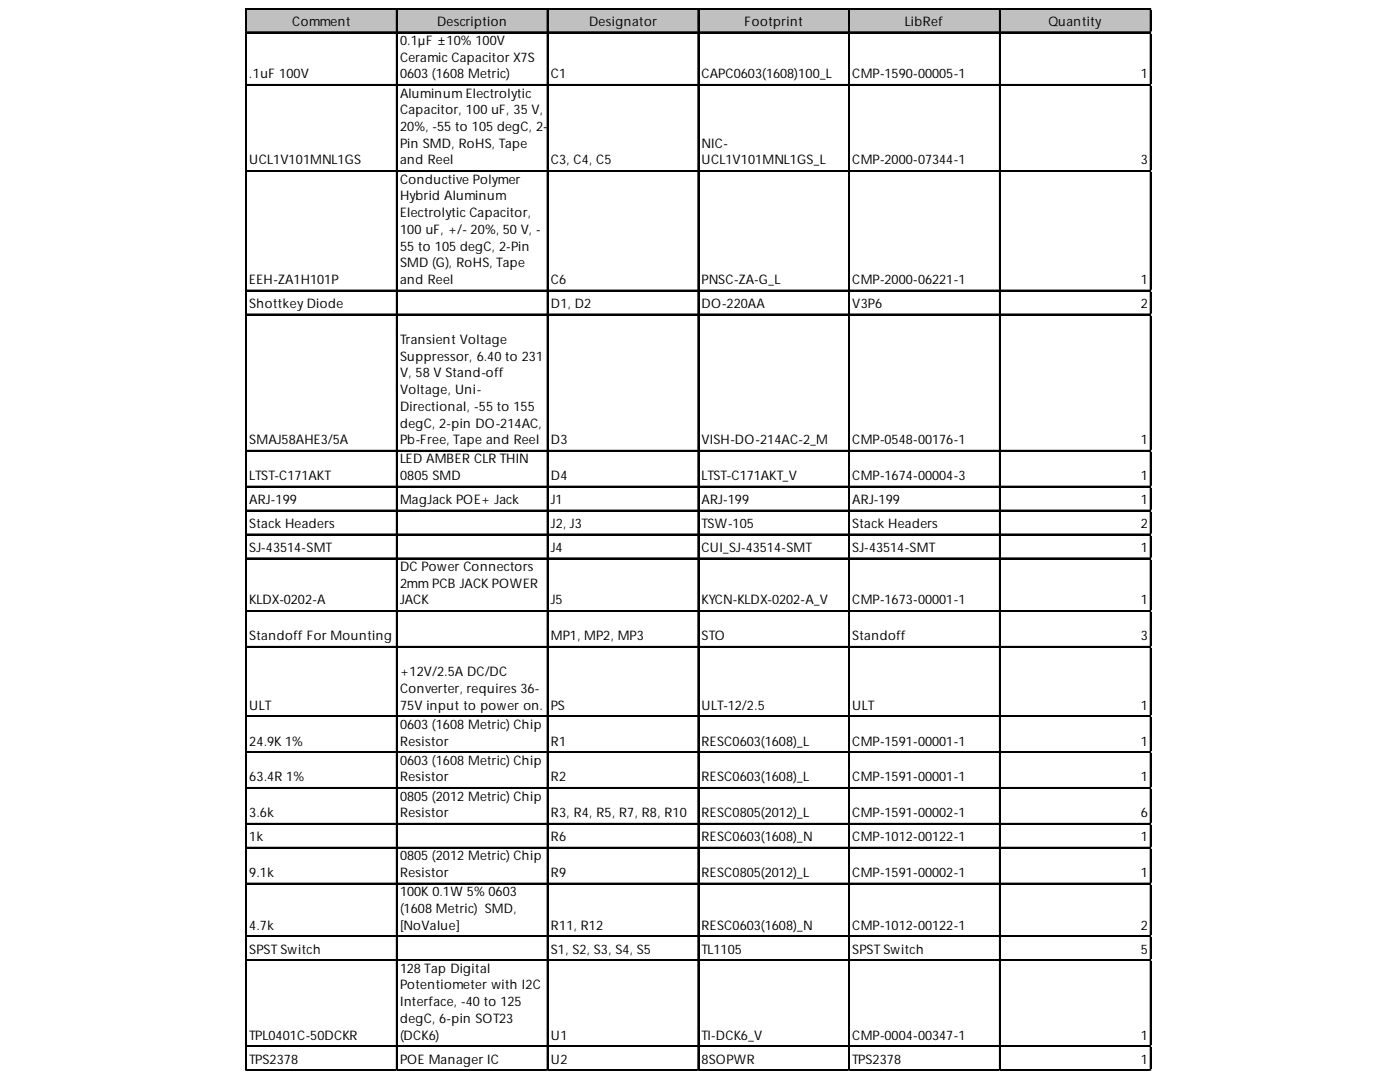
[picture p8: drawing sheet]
<svg xmlns="http://www.w3.org/2000/svg" width="279mm" height="216mm" viewBox="0 0 279 216" stroke-linecap="round" stroke-linejoin="round" font-family="sans-serif">
<defs><g id="words">
<g font-size="2.6">
<text x="58.3" y="5.1">Comment</text>
<text x="87.2" y="5.1">Description</text>
<text x="117.6" y="5.1">Designator</text>
<text x="148.6" y="5.1">Footprint</text>
<text x="180.6" y="5.1">LibRef</text>
<text x="209.3" y="5.1">Quantity</text>
<text x="79.8" y="9">0.1µF ±10% 100V</text>
<text x="49.7" y="15.6">.1uF 100V</text>
<text x="79.8" y="12.3">Ceramic CapacitorX7S</text>
<text x="79.8" y="15.6">0603 (1608 Metric)</text>
<text x="109.9" y="15.6">C1</text>
<text x="140" y="15.6">CAPC0603(1608)100_L</text>
<text x="170.1" y="15.6">CMP-1590-00005-1</text>
<text x="227.7" y="15.6">1</text>
<text x="79.8" y="19.5">Aluminum Electrolytic</text>
<text x="79.8" y="22.8">Capacitor, 100 uF, 35 V,</text>
<text x="79.8" y="26.1">20%, -55 to 105 degC, 2-</text>
<text x="79.8" y="29.5">Pin SMD, RoHS, Tape</text>
<text x="140" y="29.5">NIC-</text>
<text x="49.7" y="32.8">UCL1V101MNL1GS</text>
<text x="79.8" y="32.8">and Reel</text>
<text x="109.9" y="32.8">C3, C4, C5</text>
<text x="140" y="32.8">UCL1V101MNL1GS_L</text>
<text x="170.1" y="32.8">CMP-2000-07344-1</text>
<text x="227.7" y="32.8">3</text>
<text x="79.8" y="36.6">Conductive Polymer</text>
<text x="79.8" y="40">Hybrid Aluminum</text>
<text x="79.8" y="43.3">Electrolytic Capacitor,</text>
<text x="79.8" y="46.7">100 uF, +/- 20%, 50 V, -</text>
<text x="79.8" y="50">55 to 105 degC, 2-Pin</text>
<text x="79.8" y="53.3">SMD (G), RoHS, Tape</text>
<text x="49.7" y="56.7">EEH-ZA1H101P</text>
<text x="79.8" y="56.7">and Reel</text>
<text x="109.9" y="56.7">C6</text>
<text x="140" y="56.7">PNSC-ZA-G_L</text>
<text x="170.1" y="56.7">CMP-2000-06221-1</text>
<text x="227.7" y="56.7">1</text>
<text x="49.7" y="61.4">Shottkey Diode</text>
<text x="109.9" y="61.4">D1, D2</text>
<text x="140" y="61.4">DO-220AA</text>
<text x="170.1" y="61.4">V3P6</text>
<text x="227.7" y="61.4">2</text>
<text x="79.8" y="68.6">Transient Voltage</text>
<text x="79.8" y="71.9">Suppressor, 6.40 to 231</text>
<text x="79.8" y="75.3">V, 58 V Stand-off</text>
<text x="79.8" y="78.6">Voltage, Uni-</text>
<text x="79.8" y="82">Directional, -55 to 155</text>
<text x="49.7" y="88.6">SMAJ58AHE3/5A</text>
<text x="79.8" y="85.3">degC, 2-pin DO-214AC,</text>
<text x="79.8" y="88.6">Pb-Free, Tape and Reel</text>
<text x="109.9" y="88.6">D3</text>
<text x="140" y="88.6">VISH-DO-214AC-2_M</text>
<text x="170.1" y="88.6">CMP-0548-00176-1</text>
<text x="227.7" y="88.6">1</text>
<text x="49.7" y="95.8">LTST-C171AKT</text>
<text x="79.8" y="92.5">LED AMBER CLR THIN</text>
<text x="79.8" y="95.8">0805 SMD</text>
<text x="109.9" y="95.8">D4</text>
<text x="140" y="95.8">LTST-C171AKT_V</text>
<text x="170.1" y="95.8">CMP-1674-00004-3</text>
<text x="227.7" y="95.8">1</text>
<text x="49.7" y="100.6">ARJ-199</text>
<text x="79.8" y="100.6">MagJack POE+ Jack</text>
<text x="109.9" y="100.6">J1</text>
<text x="140" y="100.6">ARJ-199</text>
<text x="170.1" y="100.6">ARJ-199</text>
<text x="227.7" y="100.6">1</text>
<text x="49.7" y="105.3">Stack Headers</text>
<text x="109.9" y="105.3">J2, J3</text>
<text x="140" y="105.3">TSW-105</text>
<text x="170.1" y="105.3">Stack Headers</text>
<text x="227.7" y="105.3">2</text>
<text x="49.7" y="110.1">SJ-43514-SMT</text>
<text x="79.8" y="113.9">DC Power Connectors</text>
<text x="109.9" y="110.1">J4</text>
<text x="140" y="110.1">CUI_SJ-43514-SMT</text>
<text x="170.1" y="110.1">SJ-43514-SMT</text>
<text x="227.7" y="110.1">1</text>
<text x="79.8" y="117.3">2mm PCB JACK POWER</text>
<text x="49.7" y="120.6">KLDX-0202-A</text>
<text x="79.8" y="120.6">JACK</text>
<text x="109.9" y="120.6">J5</text>
<text x="140" y="120.6">KYCN-KLDX-0202-A_V</text>
<text x="170.1" y="120.6">CMP-1673-00001-1</text>
<text x="227.7" y="120.6">1</text>
<text x="49.7" y="127.8">StandoffFor Mounting</text>
<text x="109.9" y="127.8">MP1, MP2, MP3</text>
<text x="140" y="127.8">STO</text>
<text x="170.1" y="127.8">Standoff</text>
<text x="227.7" y="127.8">3</text>
<text x="79.8" y="134.9">+12V/2.5A DC/DC</text>
<text x="49.7" y="141.6">ULT</text>
<text x="79.8" y="138.3">Converter, requires 36-</text>
<text x="79.8" y="141.6">75V input to power on.</text>
<text x="109.9" y="141.6">PS</text>
<text x="140" y="141.6">ULT-12/2.5</text>
<text x="170.1" y="141.6">ULT</text>
<text x="227.7" y="141.6">1</text>
<text x="49.7" y="148.8">24.9K 1%</text>
<text x="79.8" y="145.4">0603 (1608 Metric) Chip</text>
<text x="79.8" y="148.8">Resistor</text>
<text x="109.9" y="148.8">R1</text>
<text x="140" y="148.8">RESC0603(1608)_L</text>
<text x="170.1" y="148.8">CMP-1591-00001-1</text>
<text x="227.7" y="148.8">1</text>
<text x="49.7" y="155.9">63.4R 1%</text>
<text x="79.8" y="152.6">0603 (1608 Metric) Chip</text>
<text x="79.8" y="155.9">Resistor</text>
<text x="109.9" y="155.9">R2</text>
<text x="140" y="155.9">RESC0603(1608)_L</text>
<text x="170.1" y="155.9">CMP-1591-00001-1</text>
<text x="227.7" y="155.9">1</text>
<text x="79.8" y="159.7">0805 (2012 Metric) Chip</text>
<text x="49.7" y="163.1">3.6k</text>
<text x="49.7" y="167.9">1k</text>
<text x="79.8" y="163.1">Resistor</text>
<text x="109.9" y="163.1">R3, R4, R5, R7, R8, R10</text>
<text x="109.9" y="167.9">R6</text>
<text x="140" y="163.1">RESC0805(2012)_L</text>
<text x="140" y="167.9">RESC0603(1608)_N</text>
<text x="170.1" y="163.1">CMP-1591-00002-1</text>
<text x="170.1" y="167.9">CMP-1012-00122-1</text>
<text x="227.7" y="163.1">6</text>
<text x="227.7" y="167.9">1</text>
<text x="79.8" y="171.7">0805 (2012 Metric) Chip</text>
<text x="49.7" y="175">9.1k</text>
<text x="79.8" y="175">Resistor</text>
<text x="79.8" y="178.8">100K 0.1W 5% 0603</text>
<text x="109.9" y="175">R9</text>
<text x="140" y="175">RESC0805(2012)_L</text>
<text x="170.1" y="175">CMP-1591-00002-1</text>
<text x="227.7" y="175">1</text>
<text x="49.7" y="185.5">4.7k</text>
<text x="79.8" y="182.2">(1608 Metric) SMD,</text>
<text x="79.8" y="185.5">[NoValue]</text>
<text x="109.9" y="185.5">R11, R12</text>
<text x="140" y="185.5">RESC0603(1608)_N</text>
<text x="170.1" y="185.5">CMP-1012-00122-1</text>
<text x="227.7" y="185.5">2</text>
<text x="49.7" y="190.3">SPSTSwitch</text>
<text x="109.9" y="190.3">S1, S2, S3, S4, S5</text>
<text x="140" y="190.3">TL1105</text>
<text x="170.1" y="190.3">SPSTSwitch</text>
<text x="227.7" y="190.3">5</text>
<text x="79.8" y="194.1">128 Tap Digital</text>
<text x="79.8" y="197.4">Potentiometer with I2C</text>
<text x="79.8" y="200.8">Interface, -40 to 125</text>
<text x="49.7" y="207.5">TPL0401C-50DCKR</text>
<text x="79.8" y="204.1">degC, 6-pin SOT23</text>
<text x="79.8" y="207.5">(DCK6)</text>
<text x="109.9" y="207.5">U1</text>
<text x="140" y="207.5">TI-DCK6_V</text>
<text x="170.1" y="207.5">CMP-0004-00347-1</text>
<text x="227.7" y="207.5">1</text>
<text x="49.7" y="212.2">TPS2378</text>
<text x="79.8" y="212.2">POE Manager IC</text>
<text x="109.9" y="212.2">U2</text>
<text x="140" y="212.2">8SOPWR</text>
<text x="170.1" y="212.2">TPS2378</text>
<text x="227.7" y="212.2">1</text>
</g>
</g></defs>
<path d="M49.2 1.8h180.6v4.8h-180.6z" fill="#c0c0c0"/>
<g fill="none" stroke="#000" stroke-width=".24">
<path d="M49 1.6v212.1M49.1 1.6v212.1M49.3 1.6h180.5M49.3 1.7h180.5M49.3 6.4h180.5M49.3 6.5h180.5M49.3 16.9h180.5M49.3 17h180.5M79.1 1.8v211.9M79.2 1.8v211.9M109.2 1.8v211.9M109.3 1.8v211.9"/>
<path d="M139.3 1.8v211.9M139.4 1.8v211.9M169.4 1.8v211.9M169.5 1.8v211.9M199.5 1.8v211.9M199.6 1.8v211.9M229.6 1.8v211.9M49.3 34h180.5M49.3 34.2h180.5M49.3 57.9h180.5M49.3 58h180.5M49.3 62.7h180.5"/>
<path d="M49.3 62.8h180.5M49.3 89.9h180.5M49.3 90h180.5M49.3 97h180.5M49.3 97.1h180.5M49.3 101.8h180.5M49.3 101.9h180.5M49.3 106.6h180.5M49.3 106.7h180.5M49.3 111.3h180.5M49.3 111.5h180.5M49.3 121.8h180.5"/>
<path d="M49.3 122h180.5M49.3 129h180.5M49.3 129.1h180.5M49.3 142.8h180.5M49.3 143h180.5M49.3 150h180.5M49.3 150.1h180.5M49.3 157.1h180.5M49.3 157.3h180.5M49.3 164.3h180.5M49.3 164.4h180.5M49.3 169.1h180.5"/>
<path d="M49.3 169.2h180.5M49.3 176.2h180.5M49.3 176.4h180.5M49.3 186.7h180.5M49.3 186.9h180.5M49.3 191.5h180.5M49.3 191.6h180.5M49.3 208.7h180.5M49.3 208.8h180.5M49.3 213.5h180.5M49.3 213.6h180.5"/>
</g>
<path d="M229.7 1.8v211.9" fill="none" stroke="#000" stroke-width=".22"/>
<path d="M49 213.7h.1" fill="none" stroke="#d4d4d4" stroke-width=".24"/>
<path d="M49 213.7h.3z" fill="#d4d4d4"/>
<path d="M79.1 213.7h.1" fill="none" stroke="#d4d4d4" stroke-width=".24"/>
<path d="M79.1 213.7h.3z" fill="#d4d4d4"/>
<path d="M109.2 213.7h.1" fill="none" stroke="#d4d4d4" stroke-width=".24"/>
<path d="M109.2 213.7h.2z" fill="#d4d4d4"/>
<path d="M139.3 213.7h.1" fill="none" stroke="#d4d4d4" stroke-width=".24"/>
<path d="M139.3 213.7h.2z" fill="#d4d4d4"/>
<path d="M169.4 213.7h.1" fill="none" stroke="#d4d4d4" stroke-width=".24"/>
<path d="M169.4 213.7h.2z" fill="#d4d4d4"/>
<path d="M199.5 213.7h.1" fill="none" stroke="#d4d4d4" stroke-width=".24"/>
<path d="M199.5 213.7h.2z" fill="#d4d4d4"/>
<path d="M229.6 213.7h.1" fill="none" stroke="#d4d4d4" stroke-width=".24"/>
<path d="M229.6 213.7h.2z" fill="#d4d4d4"/>
<use href="#words"/>
</svg>
